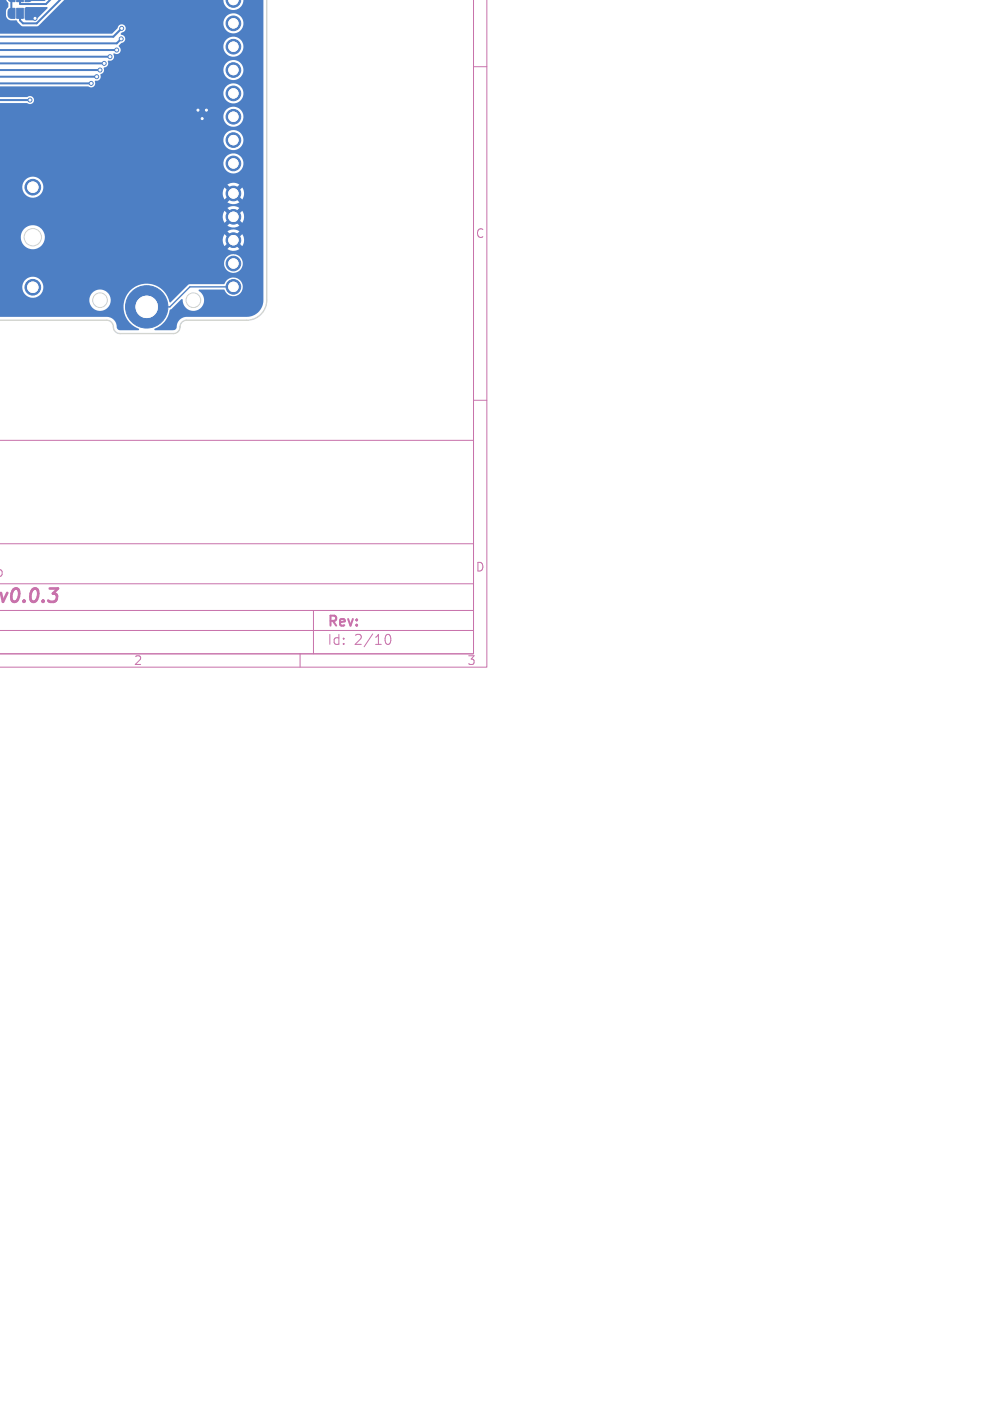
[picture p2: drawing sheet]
<svg xmlns="http://www.w3.org/2000/svg" width="148mm" height="210mm" viewBox="0 0 148 210" stroke-linecap="round" stroke-linejoin="round" font-family="sans-serif">
<defs><g id="words">
<text font-size="2.8" fill="#c872ab" x="1" y="90.9">v0.0.3</text>
<g font-size="2.1" fill="#c872ab">
<text x="49" y="94.3">Rev:</text>
<text x="49" y="96.9">Id:</text>
<text x="53.1" y="96.9">2/10</text>
</g>
<g font-size="1.8" fill="#c872ab">
<text x="71.3" y="35.9">C</text>
<text x="71.3" y="85.9">D</text>
<text x="20" y="99.9">2</text>
<text x="70" y="99.9">3</text>
</g>
</g></defs>
<path d="M71 0v98h-71h71v-32h-71M73 0v100h-73M71 10h2M71 60h2M0 85.4l.2 .1 .1 .2-.1 .6-.2 .1M0 94.5h71M0 91.5h71M0 87.5h71M0 81.5h71M45 98v2M47 91.5v6.5M57.7 95.7a.55 .55 0 0 1 .4-.6h.1a.94 .94 0 0 1 0 1.5h-.1a.55 .55 0 0 1-.4-.6" fill="none" stroke="#c872ab" stroke-width=".15"/>
<path d="M.1 88.9l.3 1.3" fill="none" stroke="#c872ab" stroke-width=".4"/>
<g fill="#4d7fc4" stroke="#4d7fc4" stroke-width=".15">
<path d="M33.9 0l2.1-.1a1.07 1.07 0 0 1-1 1.2 1.07 1.07 0 0 1-1.1-1.1z"/>
<path d="M3.7 -.1h1.1l-.5 .4h-.6z"/>
<path d="M2.5 -.1h1v.4h-1z"/>
<path d="M1.2 -.1h1v.4l-.7-.1z"/>
<path d="M3.7 1.3h.8l.3 .3v.7l-.3 .4-.8 .1z"/>
<path d="M2.5 1.3h1v1.5h-1z"/>
<path d="M1.3 1.4l.3-.1h.6v1.5l-.6-.1-.3-.1-.1-.3z"/>
<circle cx="35" cy="43" r="1.1"/>
<circle cx="35" cy="39.5" r="1.1"/>
<circle cx="35" cy="36" r="1.1"/>
<circle cx="35" cy="32.5" r="1.1"/>
<circle cx="35" cy="29" r="1.1"/>
<circle cx="35" cy="24.5" r="1.1"/>
<circle cx="35" cy="21" r="1.1"/>
<circle cx="35" cy="17.5" r="1.1"/>
<circle cx="35" cy="14" r="1.1"/>
<circle cx="35" cy="10.5" r="1.1"/>
<circle cx="35" cy="7" r="1.1"/>
<circle cx="35" cy="3.5" r="1.1"/>
<circle cx="4.9" cy="28.1" r="1.17"/>
<circle cx="4.9" cy="43.1" r="1.17"/>
<circle cx="22" cy="46" r="3.2"/>
<circle cx="4.5" cy="15" r=".3"/>
<circle cx="5.2" cy="2.8" r=".3"/>
<circle cx="29.7" cy="16.5" r=".3"/>
<circle cx="31" cy="16.5" r=".3"/>
<circle cx="30.3" cy="17.8" r=".3"/>
<circle cx="18.2" cy="4.2" r=".3"/>
<circle cx="13.7" cy="12.5" r=".3"/>
<circle cx="15" cy="10.5" r=".3"/>
<circle cx="14.5" cy="11.5" r=".3"/>
<circle cx="17.5" cy="7.5" r=".3"/>
<circle cx="18.2" cy="5.8" r=".3"/>
<circle cx="15.6" cy="9.5" r=".3"/>
<circle cx="16.5" cy="8.5" r=".3"/>
</g>
<path d="M1.7 0v2M7.6 -.1l-.7 .7h-3.8l-.1-.6M9.1 0l-3.6 3.5h-2.1l-.4-.4v-1.1M-.1 12.5h13.8M-.1 10.5h15.1M-.1 11.5h14.6M-.1 7.5h17.6M-.1 9.5h15.7M-.1 8.5h16.6M0 15h4.5M18.2 5.8l-.7 .7h-17.6M18.3 4.3l-1.3 1.2h-17.1" fill="none" stroke="#4d7fc4" stroke-width=".3"/>
<path d="M36 43h-7.5l-3 3h-3.5" fill="none" stroke="#4d7fc4" stroke-width=".2"/>
<g fill="#4d7fc4">
<path d="M-.1 -.1v1.5v-1.5h1.3h-.3l.3 .6v.6l-.3 .5 .1 1 .4 .4 1.1 .1 .7 .8 .2 .1h2.2l.7-.6h27.2v.2a1.5 1.5 0 0 0 2.3 1.2 1.5 1.5 0 0 0 0-2.6 1.5 1.5 0 0 0-2.3 1.2h-27.2l3.5-3.5h23.7v.2a1.48 1.48 0 0 0 1.6 1.4 1.48 1.48 0 0 0 1.4-1.6h-36.6h39.6v45.1a2.5 2.5 0 0 1-2.5 2.5h-9.3a2.01 2.01 0 0 0-1.3 1.8l-.4 .2h-2.7l-.2-.1a4 4 0 0 0 2.4-3l1.7-1.5h.2a1.61 1.61 0 0 0 2.3 1.5 1.61 1.61 0 0 0 .1-2.8v-.1l.1-.1h3.7a1.42 1.42 0 0 0 2.2 .8 1.42 1.42 0 0 0 0-2.3 1.42 1.42 0 0 0-2.2 .7h-5.3l-2.7 2.7h-.2a3.5 3.5 0 0 0-5.7-1.9 3.5 3.5 0 0 0 1.1 5.9l-.1 .2h-2.7a.52 .52 0 0 1-.5-.6 1.5 1.5 0 0 0-1.4-1.4h-16.2v-2.6h13.5a1.61 1.61 0 0 0 2.2 1.6 1.61 1.61 0 0 0 .4-2.7 1.61 1.61 0 0 0-2.6 .8v.3h-13.5v-2h3.4a1.58 1.58 0 0 0 2.2 1.6 1.58 1.58 0 0 0 .4-2.6 1.58 1.58 0 0 0-2.5 .8l-.1 .2h-3.4v-3.5h33.7a1.4 1.4 0 0 0 1.9 1.4 1.4 1.4 0 0 0 .4-2.4 1.4 1.4 0 0 0-2.3 .8v.2h-33.7v-4h3.2a1.8 1.8 0 0 0 1.6 2 1.8 1.8 0 0 0 2-1.5h26.7v.5l.3 .5 .6-.7 .5 .5-.7 .6 .1 .1a1.59 1.59 0 0 0 1.7-.1l-.7-.6 .5-.5 .6 .7 .1-.1a1.59 1.59 0 0 0-.1-1.7l-.6 .7-.5-.5 .7-.6-.1-.1a1.59 1.59 0 0 0-1.7 .1l.7 .6-.5 .5-.6-.7-.3 .8h-26.7a1.8 1.8 0 0 0-1.6-2.1 1.8 1.8 0 0 0-2 1.6h-3.2v-3h33.5v.5l.3 .5 .6-.7 .5 .5-.7 .6a1.58 1.58 0 0 0 1.8 0l-.7-.6 .5-.5 .6 .7 .1-.1a1.59 1.59 0 0 0-.1-1.7l-.6 .7-.5-.5 .7-.6-.1-.1a1.59 1.59 0 0 0-1.7 .1l.7 .6-.5 .5-.6-.7-.3 .8h-33.5v-2.4v2.5v-4.6h3.4a1.58 1.58 0 0 0 1.1 1.7 1.58 1.58 0 0 0 1.9-.7h27.1v.5l.3 .5 .6-.7 .5 .5-.7 .6 .1 .1a1.59 1.59 0 0 0 1.7-.1l-.7-.6 .5-.5 .6 .7 .1-.1a1.59 1.59 0 0 0-.1-1.7l-.6 .7-.5-.5 .7-.6-.1-.1a1.59 1.59 0 0 0-1.7 .1l.7 .6-.5 .5-.6-.7-.3 .8h-27.1a1.58 1.58 0 0 0-.9-2.3 1.58 1.58 0 0 0-2.1 1.3h-3.4v-3.5h33.6a1.51 1.51 0 0 0 2.1 1.5 1.51 1.51 0 0 0 .4-2.5 1.51 1.51 0 0 0-2.5 .7v.3h-33.6v-3.5h33.6a1.51 1.51 0 0 0 2.1 1.5 1.51 1.51 0 0 0 .4-2.5 1.51 1.51 0 0 0-2.5 .7v.3h-33.6v-3.5h33.6a1.51 1.51 0 0 0 2.1 1.5 1.51 1.51 0 0 0 .4-2.5 1.51 1.51 0 0 0-2.5 .7v.3h-33.6v-1.9h4.2a.62 .62 0 0 0 .9-.1 .62 .62 0 0 0-.1-.9 .62 .62 0 0 0-.8 0h-4.2v-.6h33.6a1.51 1.51 0 0 0 2.1 1.5 1.51 1.51 0 0 0 .4-2.5 1.51 1.51 0 0 0-2.5 .7v.3h-33.6v-8.5v7.7v-.1h13.4a.61 .61 0 0 0 .7 0 .61 .61 0 0 0 .2-.7l.1-.2a.68 .68 0 0 0 .7-.2 .68 .68 0 0 0 .1-.8 .67 .67 0 0 0 .5-.7h17.9v.2a1.51 1.51 0 0 0 2.3 1.2 1.51 1.51 0 0 0 0-2.6 1.51 1.51 0 0 0-2.3 1.2h-17.9v-.3a.7 .7 0 0 0 .6-1h.1a.62 .62 0 0 0 .7-.3 .62 .62 0 0 0 0-.7l.1-.1a.67 .67 0 0 0 .9-.2 .67 .67 0 0 0-.2-.9h15.7v.2a1.51 1.51 0 0 0 2.3 1.2 1.51 1.51 0 0 0 0-2.6 1.51 1.51 0 0 0-2.3 1.2h-15.7l.4-.5a.64 .64 0 0 0 .5-.7 .64 .64 0 0 0-.6-.5l.2-.3a.62 .62 0 0 0 .6-.6 .62 .62 0 0 0-.7-.7 .62 .62 0 0 0-.6 .6l-.8 .8h-16.9v-.1v.5z"/>
<path d="M3.9 1.1l3.1-.1 .1 .2-1.8 1.8h-1.4l-.1-.1z"/>
<path d="M2.2 -.1h7l-2.5 .3-2.8-.1a.19 .19 0 0 0-.1-.2 .19 .19 0 0 0-.3 0z"/>
</g>
<g fill="#fff" stroke="#fff" stroke-width=".15">
<path d="M34.3 0l1.3-.1a.68 .68 0 0 1-.6 .8 .68 .68 0 0 1-.7-.7z"/>
<circle cx="4.5" cy="15" r=".15"/>
<circle cx="5.2" cy="2.7" r=".15"/>
<circle cx="29.7" cy="16.5" r=".15"/>
<circle cx="31" cy="16.5" r=".15"/>
<circle cx="30.3" cy="17.8" r=".15"/>
<circle cx="18.2" cy="4.3" r=".15"/>
<circle cx="13.7" cy="12.5" r=".15"/>
<circle cx="15" cy="10.5" r=".15"/>
<circle cx="14.5" cy="11.5" r=".15"/>
<circle cx="17.5" cy="7.5" r=".15"/>
<circle cx="18.2" cy="5.8" r=".15"/>
<circle cx="15.6" cy="9.5" r=".15"/>
<circle cx="16.5" cy="8.5" r=".15"/>
<circle cx="35" cy="43" r=".7"/>
<circle cx="35" cy="39.5" r=".7"/>
<circle cx="35" cy="36" r=".7"/>
<circle cx="35" cy="32.5" r=".7"/>
<circle cx="35" cy="29" r=".7"/>
<circle cx="35" cy="24.5" r=".7"/>
<circle cx="35" cy="21" r=".7"/>
<circle cx="35" cy="17.5" r=".7"/>
<circle cx="35" cy="14" r=".7"/>
<circle cx="35" cy="10.5" r=".7"/>
<circle cx="35" cy="7" r=".7"/>
<circle cx="35" cy="3.5" r=".7"/>
<circle cx="4.9" cy="28.1" r=".77"/>
<circle cx="4.9" cy="43.1" r=".77"/>
<circle cx="22" cy="46" r="1.6"/>
</g>
<path d="M40 0v45a3 3 0 0 1-3 3h-9a1.16 1.16 0 0 0-1.1 1.3l-.3 .5-.5 .2h-8.1a1.16 1.16 0 0 1-1.1-1.3l-.3-.5-.6-.2h-16.1" fill="none" stroke="#d0d2cd" stroke-width=".2"/>
<g fill="none" stroke="#d0d2cd" stroke-width=".15">
<circle cx="4.9" cy="35.6" r="1.3"/>
<circle cx="15" cy="45" r="1.1"/>
<circle cx="29" cy="45" r="1.1"/>
</g>
<g fill="#d0d2cd" stroke="#d0d2cd" stroke-width=".15">
<path d="M34.3 0l1.3-.1a.68 .68 0 0 1-.6 .8 .68 .68 0 0 1-.7-.7z"/>
<circle cx="35" cy="43" r=".7"/>
<circle cx="35" cy="39.5" r=".7"/>
<circle cx="35" cy="36" r=".7"/>
<circle cx="35" cy="32.5" r=".7"/>
<circle cx="35" cy="29" r=".7"/>
<circle cx="35" cy="24.5" r=".7"/>
<circle cx="35" cy="21" r=".7"/>
<circle cx="35" cy="17.5" r=".7"/>
<circle cx="35" cy="14" r=".7"/>
<circle cx="35" cy="10.5" r=".7"/>
<circle cx="35" cy="7" r=".7"/>
<circle cx="35" cy="3.5" r=".7"/>
<circle cx="4.9" cy="28.1" r=".77"/>
<circle cx="4.9" cy="43.1" r=".77"/>
<circle cx="22" cy="46" r="1.6"/>
</g>
<use href="#words"/>
</svg>
